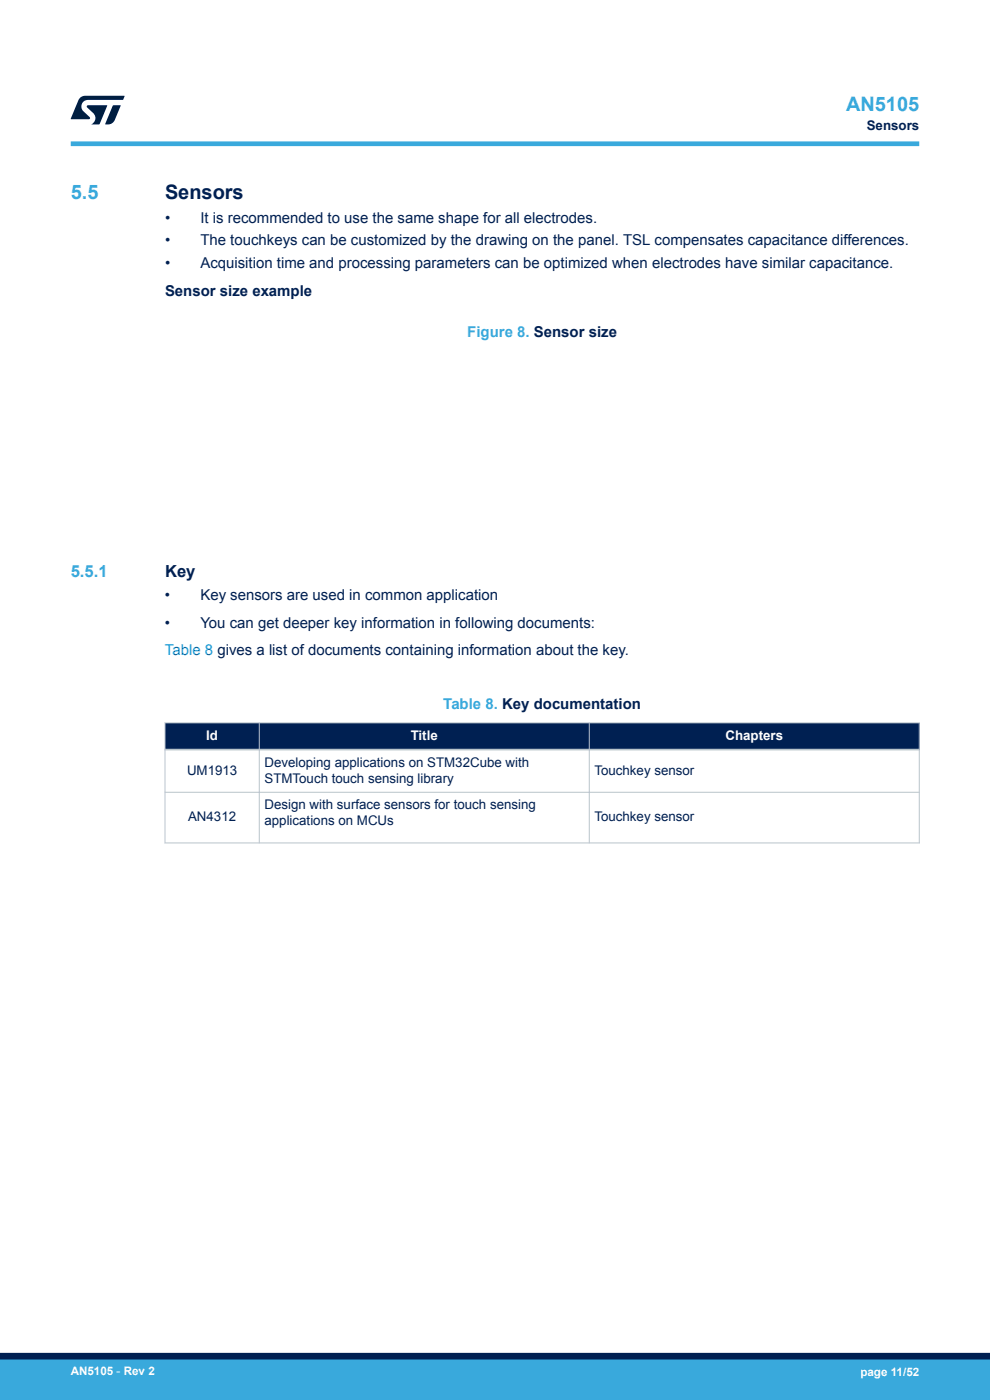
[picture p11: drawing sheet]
<svg xmlns="http://www.w3.org/2000/svg" width="210mm" height="297mm" viewBox="0 0 210 297" stroke-linecap="round" stroke-linejoin="round" font-family="sans-serif">
<defs><g id="words">
<g font-size="4.2" fill="#39a9dc">
<text x="179.5" y="23.5">AN5105</text>
<text x="15" y="42.3">5.5</text>
</g>
<text font-size="4.2" fill="#002052" x="35" y="42.3">Sensors</text>
<text font-size="3.5" fill="#39a9dc" x="15" y="122.3">5.5.1</text>
<text font-size="3.5" fill="#002052" x="35" y="122.3">Key</text>
<g font-size="3.2" fill="#002052">
<text x="35" y="47.3">•</text>
<text x="42.5" y="47.3">It is recommended to use the same shape for all electrodes.</text>
<text x="35" y="52.1">•</text>
<text x="42.5" y="52.1">The touchkeys can be customized by the drawing on the panel. TSL compensates capacitance differences.</text>
<text x="35" y="56.8">•</text>
<text x="42.5" y="56.8">Acquisition time and processing parameters can be optimized when electrodes have similar capacitance.</text>
<text x="35" y="62.7">Sensor size example</text>
<text x="35" y="127.2">•</text>
<text x="42.5" y="127.2">Key sensors are used in common application</text>
<text x="35" y="133.1">•</text>
<text x="42.5" y="133.1">You can get deeper key information in following documents:</text>
</g>
<g font-size="3.2" fill="#39a9dc">
<text x="99.1" y="71.6">Figure 8. Sensor size</text>
<text x="94" y="150.4">Table 8. Key documentation</text>
</g>
<text font-size="3.2" fill="#1f81af" x="35" y="139.1">Table 8 gives a list of documents containing information about the key.</text>
<g font-size="2.8" fill="#002052">
<text x="183.9" y="27.5">Sensors</text>
<text x="39.7" y="164.4">UM1913</text>
<text x="56.1" y="162.7">Developing applications on STM32Cube with</text>
<text x="56.1" y="166.1">STMTouch touch sensing library</text>
<text x="126.1" y="164.4">Touchkey sensor</text>
<text x="56.1" y="171.7">Design with surface sensors for touch sensing</text>
<text x="39.9" y="174.3">AN4312</text>
<text x="56.1" y="175.1">applications on MCUs</text>
<text x="126.1" y="174.3">Touchkey sensor</text>
</g>
<g font-size="2.8" fill="#fff">
<text x="43.7" y="157">Id</text>
<text x="87.1" y="157">Title</text>
<text x="153.9" y="157">Chapters</text>
</g>
<g font-size="2.5" fill="#fff">
<text x="15" y="291.6">AN5105 - Rev 2</text>
<text x="182.5" y="291.9">page 11/52</text>
</g>
</g></defs>
<g fill="#002052">
<path d="M35 153.4h160v5.6h-160z" fill-rule="evenodd"/>
<path d="M35 153.4h160v5.6h-160z" fill-rule="evenodd"/>
</g>
<path d="M34.9 153.4h160.2M35 153.2v25.7M55 153.2v25.7M125 153.2v25.7M195 153.2v25.7M34.9 168.1h160.2M34.9 178.8h160.2" fill="none" stroke="#b9c4ca" stroke-width=".21"/>
<path d="M34.9 159h160.2" fill="none" stroke="#b9c4ca" stroke-width=".35"/>
<path d="M15 30.5h180" fill="none" stroke="#39a9dc" stroke-width="1"/>
<g fill="#001e41">
<path d="M17.1 20.7l.9-.4 8.4 .1-.3 .8h-7.4a1.4 1.4 0 0 0-1.3 .8 1.4 1.4 0 0 0 .2 1.5l1.4 1.3v.4l-4 .1 1.6-4.1z"/>
<path d="M24 22.4h1.6l-1.3 3.1a1.54 1.54 0 0 1-1.4 .9l-.6-.1z"/>
<path d="M18.5 22.4h4.2l-1.6 4h-1.7a1.48 1.48 0 0 0 .4-2.4l-1.3-1.2z"/>
</g>
<g fill="#39a9dc">
<path d="M0 288.4h210v8.6h-210z" fill-rule="evenodd"/>
<path d="M-.1 288.4h210.2v4.4h-210.2z" fill-rule="evenodd"/>
</g>
<path d="M0 287.7h210" fill="none" stroke="#002052" stroke-width="1.4"/>
<use href="#words"/>
</svg>
